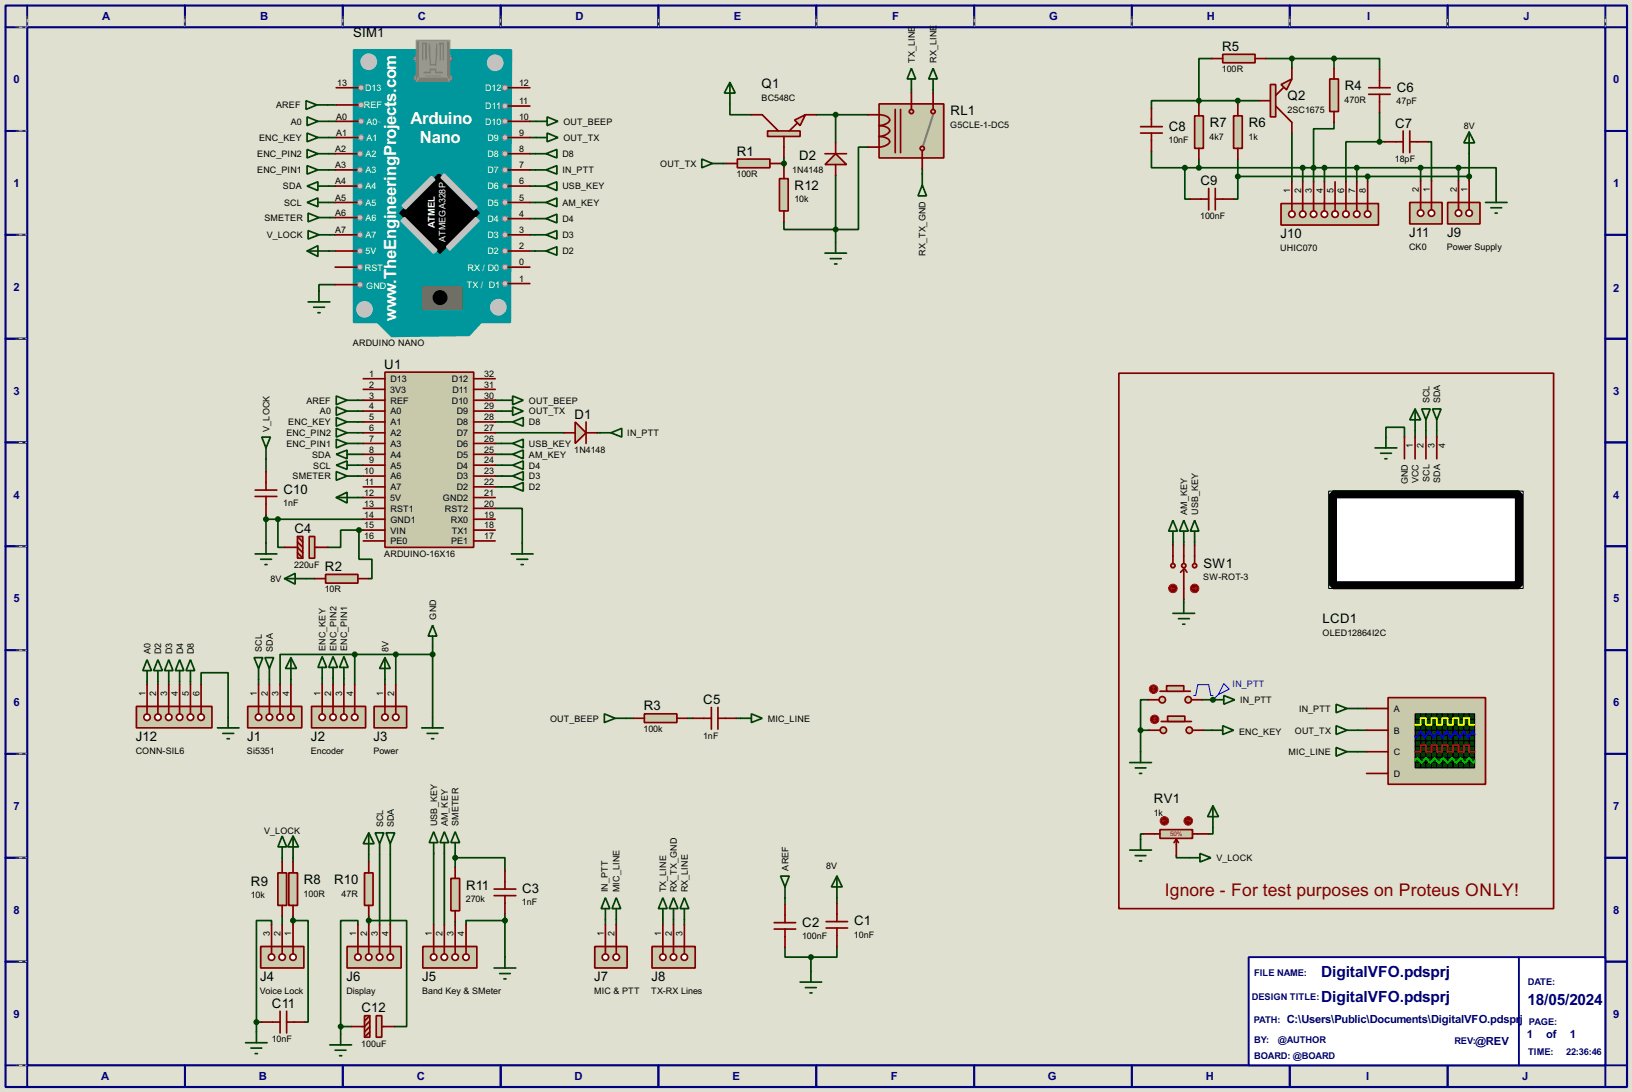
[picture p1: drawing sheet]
<svg xmlns="http://www.w3.org/2000/svg" width="383mm" height="256mm" viewBox="0 0 383 256" stroke-linecap="round" stroke-linejoin="round" font-family="sans-serif">
<defs><g id="words">
<text font-size="4.6" fill="#800000" x="273.7" y="210.4">Ignore - For test purposes on Proteus ONLY!</text>
<g font-size="4.4" fill="#fff">
<text x="96.5" y="29.1">Arduino</text>
<text x="98.7" y="33.7">Nano</text>
<text x="93.1" y="66.6" transform="rotate(-90 93.1 66.6)">.TheEngineeringProjects.com</text>
<text x="93.1" y="75.5" transform="rotate(-90 93.1 75.5)">w</text>
</g>
<g font-size="4.1" fill="#000080">
<text x="310.5" y="229.5">DigitalVFO.pdsprj</text>
<text x="310.5" y="235.4">DigitalVFO.pdsprj</text>
<text x="359" y="236.1">18/05/2024</text>
</g>
<g font-size="3.5">
<text x="83" y="8.8">SIM1</text>
<text x="287.2" y="12">R5</text>
<text x="179" y="20.8">Q1</text>
<text x="302.6" y="23.6">Q2</text>
<text x="316" y="21.2">R4</text>
<text x="328.2" y="21.5">C6</text>
<text x="223.3" y="27.1">RL1</text>
<text x="284.3" y="29.9">R7</text>
<text x="293.4" y="29.9">R6</text>
<text x="327.8" y="30">C7</text>
<text x="274.6" y="30.7">C8</text>
<text x="173.1" y="36.6">R1</text>
<text x="187.8" y="37.5">D2</text>
<text x="186.7" y="44.7">R12</text>
<text x="282.1" y="43.4">C9</text>
<text x="300.9" y="56">J10</text>
<text x="331.1" y="55.7">J11</text>
<text x="340" y="55.7">J9</text>
<text x="90.3" y="86.6">U1</text>
<text x="135" y="98.3">D1</text>
<text x="66.6" y="116">C10</text>
<text x="69.2" y="125.2">C4</text>
<text x="76.4" y="134.1">R2</text>
<text x="282.8" y="133.3">SW1</text>
<text x="310.8" y="146.4">LCD1</text>
<text x="151.3" y="166.9">R3</text>
<text x="165.3" y="165.4">C5</text>
<text x="31.9" y="174.1">J12</text>
<text x="58.1" y="174.1">J1</text>
<text x="73.1" y="174.1">J2</text>
<text x="87.8" y="174.1">J3</text>
<text x="271.2" y="188.7">RV1</text>
<text x="59" y="208.2">R9</text>
<text x="71.4" y="207.7">R8</text>
<text x="78.5" y="207.7">R10</text>
<text x="109.5" y="209">R11</text>
<text x="122.7" y="209.8">C3</text>
<text x="188.5" y="217.6">C2</text>
<text x="200.7" y="217.4">C1</text>
<text x="61.1" y="230.5">J4</text>
<text x="81.4" y="230.5">J6</text>
<text x="99.2" y="230.5">J5</text>
<text x="139.6" y="230.5">J7</text>
<text x="153.1" y="230.5">J8</text>
<text x="63.9" y="236.7">C11</text>
<text x="85" y="237.8">C12</text>
</g>
<g font-size="3" fill="#000080">
<text x="24" y="4.6">A</text>
<text x="61.1" y="4.6">B</text>
<text x="98.2" y="4.6">C</text>
<text x="135.2" y="4.6">D</text>
<text x="172.4" y="4.6">E</text>
<text x="209.6" y="4.6">F</text>
<text x="246.5" y="4.6">G</text>
<text x="283.6" y="4.6">H</text>
<text x="321.2" y="4.6">I</text>
<text x="358" y="4.6">J</text>
<text x="3.2" y="19.5">0</text>
<text x="379.1" y="19.5">0</text>
<text x="3.2" y="44">1</text>
<text x="379.1" y="44">1</text>
<text x="3.2" y="68.4">2</text>
<text x="379.1" y="68.6">2</text>
<text x="3.2" y="92.7">3</text>
<text x="379.1" y="92.7">3</text>
<text x="3.2" y="117.1">4</text>
<text x="379.1" y="117.1">4</text>
<text x="3.2" y="141.5">5</text>
<text x="379.1" y="141.5">5</text>
<text x="3.2" y="165.9">6</text>
<text x="379.1" y="165.9">6</text>
<text x="3.2" y="190.3">7</text>
<text x="379.1" y="190.3">7</text>
<text x="3.2" y="214.7">8</text>
<text x="379.1" y="214.7">8</text>
<text x="3.2" y="239.1">9</text>
<text x="379.1" y="239.1">9</text>
<text x="302.3" y="240.4">C:\Users\Public\Documents\DigitalVFO.pdspr</text>
<text x="346.7" y="245.5">@REV</text>
<text x="357.2" y="240.4">j</text>
<text x="358.8" y="243.9">1</text>
<text x="363.3" y="243.9">of</text>
<text x="368.9" y="243.9">1</text>
<text x="23.8" y="253.8">A</text>
<text x="60.8" y="253.8">B</text>
<text x="97.9" y="253.8">C</text>
<text x="135" y="253.8">D</text>
<text x="172.1" y="253.8">E</text>
<text x="209.3" y="253.8">F</text>
<text x="246.2" y="253.8">G</text>
<text x="283.3" y="253.8">H</text>
<text x="321" y="253.8">I</text>
<text x="357.7" y="253.8">J</text>
</g>
<text font-size="2.5" fill="#fff" x="102.2" y="53.5" transform="rotate(-90 102.2 53.5)">ATMEL</text>
<g font-size="2.5" fill="#000080">
<text x="294.7" y="229.3">FILE NAME:</text>
<text x="359" y="231.3">DATE:</text>
<text x="294.1" y="234.9">DESIGN TITLE:</text>
<text x="294.6" y="240.2">PATH:</text>
<text x="294.7" y="245">BY:</text>
<text x="300.3" y="245">@AUTHOR</text>
<text x="341.7" y="245.3">REV:</text>
<text x="359.2" y="240.7">PAGE:</text>
<text x="294.7" y="248.7">BOARD: @BOARD</text>
<text x="359" y="247.8">TIME:</text>
<text x="368" y="247.8">22:36:46</text>
</g>
<g font-size="2.4">
<text x="215" y="14.7" transform="rotate(-90 215 14.7)">TX_LINE</text>
<text x="220.1" y="14.7" transform="rotate(-90 220.1 14.7)">RX_LINE</text>
<text x="287.1" y="16.9">100R</text>
<text x="79.3" y="20.2">13</text>
<text x="122" y="20.2">12</text>
<text x="178.9" y="23.6">BC548C</text>
<text x="64.9" y="25.4">AREF</text>
<text x="68.3" y="29.3">A0</text>
<text x="79" y="28.1">A0</text>
<text x="122" y="28.1">10</text>
<text x="122" y="24.5">11</text>
<text x="132.4" y="29.3">OUT_BEEP</text>
<text x="223.3" y="30">G5CLE-1-DC5</text>
<text x="302.5" y="26.5">2SC1675</text>
<text x="316" y="24.2">470R</text>
<text x="328.2" y="24.4">47pF</text>
<text x="60.9" y="33.1">ENC_KEY</text>
<text x="78.7" y="35.7">A2</text>
<text x="79" y="31.9">A1</text>
<text x="122" y="35.7">8</text>
<text x="122" y="31.9">9</text>
<text x="132.4" y="33.1">OUT_TX</text>
<text x="274.6" y="33.6">10nF</text>
<text x="284.2" y="32.8">4k7</text>
<text x="293.4" y="32.8">1k</text>
<text x="344" y="30.3">8V</text>
<text x="60.4" y="40.7">ENC_PIN1</text>
<text x="60.4" y="36.9">ENC_PIN2</text>
<text x="78.7" y="39.5">A3</text>
<text x="122" y="39.5">7</text>
<text x="132.1" y="40.7">IN_PTT</text>
<text x="132.1" y="36.9">D8</text>
<text x="155.1" y="39.2">OUT_TX</text>
<text x="173.1" y="41.6">100R</text>
<text x="186.2" y="40.7">1N4148</text>
<text x="327.8" y="38.1">18pF</text>
<text x="66.5" y="44.5">SDA</text>
<text x="78.7" y="47.2">A5</text>
<text x="78.7" y="43.3">A4</text>
<text x="122" y="47.2">5</text>
<text x="122" y="43.3">6</text>
<text x="132.1" y="44.5">USB_KEY</text>
<text x="186.7" y="47.6">10k</text>
<text x="303.2" y="45.2" transform="rotate(-90 303.2 45.2)">1</text>
<text x="305.7" y="45.3" transform="rotate(-90 305.7 45.3)">2</text>
<text x="308.3" y="45.3" transform="rotate(-90 308.3 45.3)">3</text>
<text x="310.8" y="45.2" transform="rotate(-90 310.8 45.2)">4</text>
<text x="313.3" y="45.2" transform="rotate(-90 313.3 45.2)">5</text>
<text x="315.9" y="45.2" transform="rotate(-90 315.9 45.2)">6</text>
<text x="318.4" y="45.3" transform="rotate(-90 318.4 45.3)">7</text>
<text x="321" y="45.2" transform="rotate(-90 321 45.2)">8</text>
<text x="333.4" y="45" transform="rotate(-90 333.4 45)">2</text>
<text x="336" y="45" transform="rotate(-90 336 45)">1</text>
<text x="342.3" y="45" transform="rotate(-90 342.3 45)">2</text>
<text x="344.8" y="45" transform="rotate(-90 344.8 45)">1</text>
<text x="62.1" y="51.9">SMETER</text>
<text x="66.7" y="48.3">SCL</text>
<text x="78.7" y="50.7">A6</text>
<text x="122" y="50.9">4</text>
<text x="132.1" y="48.3">AM_KEY</text>
<text x="132.1" y="52.2">D4</text>
<text x="282" y="51.5">100nF</text>
<text x="62.7" y="56">V_LOCK</text>
<text x="78.7" y="54.7">A7</text>
<text x="122" y="58.6">2</text>
<text x="122" y="54.7">3</text>
<text x="132.1" y="56">D3</text>
<text x="132.1" y="59.8">D2</text>
<text x="300.8" y="58.9">UHIC070</text>
<text x="331.1" y="58.6">CK0</text>
<text x="340" y="58.6">Power Supply</text>
<text x="122" y="62.4">0</text>
<text x="217.5" y="60" transform="rotate(-90 217.5 60)">RX_TX_GND</text>
<text x="122" y="66.2">1</text>
<text x="82.9" y="81.3">ARDUINO NANO</text>
<text x="86.8" y="88.5">1</text>
<text x="91.7" y="89.8">D13</text>
<text x="106.2" y="89.8">D12</text>
<text x="113.8" y="88.5">32</text>
<text x="72" y="94.8">AREF</text>
<text x="86.8" y="91.1">2</text>
<text x="86.8" y="93.6">3</text>
<text x="91.7" y="92.3">3V3</text>
<text x="91.7" y="94.8">REF</text>
<text x="106.2" y="94.8">D10</text>
<text x="106.3" y="92.3">D11</text>
<text x="113.8" y="91.1">31</text>
<text x="113.8" y="93.6">30</text>
<text x="124.3" y="94.8">OUT_BEEP</text>
<text x="335.9" y="94.7" transform="rotate(-90 335.9 94.7)">SCL</text>
<text x="338.4" y="94.7" transform="rotate(-90 338.4 94.7)">SDA</text>
<text x="63.3" y="101.4" transform="rotate(-90 63.3 101.4)">V_LOCK</text>
<text x="67.7" y="99.9">ENC_KEY</text>
<text x="75.2" y="97.4">A0</text>
<text x="86.8" y="96.2">4</text>
<text x="86.8" y="98.7">5</text>
<text x="86.8" y="101.2">6</text>
<text x="91.7" y="97.4">A0</text>
<text x="91.7" y="99.9">A1</text>
<text x="107.3" y="97.4">D9</text>
<text x="107.3" y="99.9">D8</text>
<text x="113.8" y="96.2">29</text>
<text x="113.8" y="98.7">28</text>
<text x="113.8" y="101.2">27</text>
<text x="124.3" y="97.4">OUT_TX</text>
<text x="124.3" y="99.9">D8</text>
<text x="67.3" y="105">ENC_PIN1</text>
<text x="67.3" y="102.5">ENC_PIN2</text>
<text x="73.3" y="107.5">SDA</text>
<text x="86.8" y="103.8">7</text>
<text x="86.8" y="106.3">8</text>
<text x="91.7" y="102.5">A2</text>
<text x="91.7" y="105">A3</text>
<text x="91.7" y="107.5">A4</text>
<text x="107.3" y="102.5">D7</text>
<text x="107.3" y="105">D6</text>
<text x="107.3" y="107.5">D5</text>
<text x="113.8" y="103.8">26</text>
<text x="113.8" y="106.3">25</text>
<text x="124.3" y="107.5">AM_KEY</text>
<text x="124.3" y="105">USB_KEY</text>
<text x="135" y="106.4">1N4148</text>
<text x="147.4" y="102.5">IN_PTT</text>
<text x="332" y="105.2" transform="rotate(-90 332 105.2)">1</text>
<text x="334.5" y="105.2" transform="rotate(-90 334.5 105.2)">2</text>
<text x="337.1" y="105.2" transform="rotate(-90 337.1 105.2)">3</text>
<text x="339.6" y="105.2" transform="rotate(-90 339.6 105.2)">4</text>
<text x="68.7" y="112.6">SMETER</text>
<text x="73.6" y="110.1">SCL</text>
<text x="85.6" y="111.4">10</text>
<text x="85.8" y="114">11</text>
<text x="86.8" y="108.9">9</text>
<text x="91.7" y="110.1">A5</text>
<text x="91.7" y="112.6">A6</text>
<text x="107.3" y="110.1">D4</text>
<text x="107.3" y="112.6">D3</text>
<text x="113.8" y="108.9">24</text>
<text x="113.8" y="111.4">23</text>
<text x="113.8" y="114">22</text>
<text x="124.3" y="110.1">D4</text>
<text x="124.3" y="112.6">D3</text>
<text x="330.8" y="113.8" transform="rotate(-90 330.8 113.8)">GND</text>
<text x="333.3" y="113.5" transform="rotate(-90 333.3 113.5)">VCC</text>
<text x="335.9" y="113.2" transform="rotate(-90 335.9 113.2)">SCL</text>
<text x="338.4" y="113.4" transform="rotate(-90 338.4 113.4)">SDA</text>
<text x="66.6" y="118.9">1nF</text>
<text x="85.6" y="116.5">12</text>
<text x="85.6" y="119">13</text>
<text x="91.7" y="117.7">5V</text>
<text x="91.7" y="115.2">A7</text>
<text x="104.1" y="117.7">GND2</text>
<text x="107.3" y="115.2">D2</text>
<text x="113.8" y="116.5">21</text>
<text x="113.8" y="119">20</text>
<text x="124.3" y="115.2">D2</text>
<text x="85.6" y="121.6">14</text>
<text x="85.6" y="124.1">15</text>
<text x="91.7" y="120.2">RST1</text>
<text x="91.7" y="122.8">GND1</text>
<text x="91.7" y="125.3">VIN</text>
<text x="104.5" y="120.2">RST2</text>
<text x="105.9" y="122.8">RX0</text>
<text x="106.1" y="125.3">TX1</text>
<text x="113.8" y="121.6">19</text>
<text x="113.8" y="124.1">18</text>
<text x="279" y="120.9" transform="rotate(-90 279 120.9)">AM_KEY</text>
<text x="281.5" y="120.9" transform="rotate(-90 281.5 120.9)">USB_KEY</text>
<text x="85.6" y="126.7">16</text>
<text x="90.3" y="130.8">ARDUINO-16X16</text>
<text x="91.7" y="127.9">PE0</text>
<text x="106" y="127.9">PE1</text>
<text x="113.8" y="126.7">17</text>
<text x="63.6" y="136.7">8V</text>
<text x="69.2" y="133.3">220uF</text>
<text x="282.7" y="136.2">SW-ROT-3</text>
<text x="76.3" y="139.2">10R</text>
<text x="102.5" y="145.5" transform="rotate(-90 102.5 145.5)">GND</text>
<text x="310.7" y="149.3">OLED12864I2C</text>
<text x="35.4" y="153.7" transform="rotate(-90 35.4 153.7)">A0</text>
<text x="37.9" y="153.7" transform="rotate(-90 37.9 153.7)">D2</text>
<text x="40.4" y="153.7" transform="rotate(-90 40.4 153.7)">D3</text>
<text x="43" y="153.7" transform="rotate(-90 43 153.7)">D4</text>
<text x="45.5" y="153.7" transform="rotate(-90 45.5 153.7)">D8</text>
<text x="61.6" y="153.2" transform="rotate(-90 61.6 153.2)">SCL</text>
<text x="64.1" y="153.2" transform="rotate(-90 64.1 153.2)">SDA</text>
<text x="76.5" y="152.9" transform="rotate(-90 76.5 152.9)">ENC_KEY</text>
<text x="79.1" y="152.9" transform="rotate(-90 79.1 152.9)">ENC_PIN2</text>
<text x="81.6" y="152.9" transform="rotate(-90 81.6 152.9)">ENC_PIN1</text>
<text x="91.3" y="153.2" transform="rotate(-90 91.3 153.2)">8V</text>
<text x="34.2" y="163.3" transform="rotate(-90 34.2 163.3)">1</text>
<text x="36.7" y="163.4" transform="rotate(-90 36.7 163.4)">2</text>
<text x="39.3" y="163.4" transform="rotate(-90 39.3 163.4)">3</text>
<text x="41.8" y="163.4" transform="rotate(-90 41.8 163.4)">4</text>
<text x="44.4" y="163.3" transform="rotate(-90 44.4 163.3)">5</text>
<text x="46.9" y="163.3" transform="rotate(-90 46.9 163.3)">6</text>
<text x="60.4" y="163.4" transform="rotate(-90 60.4 163.4)">1</text>
<text x="62.9" y="163.4" transform="rotate(-90 62.9 163.4)">2</text>
<text x="65.4" y="163.4" transform="rotate(-90 65.4 163.4)">3</text>
<text x="68" y="163.3" transform="rotate(-90 68 163.3)">4</text>
<text x="75.3" y="163.4" transform="rotate(-90 75.3 163.4)">1</text>
<text x="77.9" y="163.3" transform="rotate(-90 77.9 163.3)">2</text>
<text x="80.4" y="163.3" transform="rotate(-90 80.4 163.3)">3</text>
<text x="83" y="163.4" transform="rotate(-90 83 163.4)">4</text>
<text x="90.1" y="163.4" transform="rotate(-90 90.1 163.4)">1</text>
<text x="92.6" y="163.4" transform="rotate(-90 92.6 163.4)">2</text>
<text x="291.4" y="165.2">IN_PTT</text>
<text x="305.2" y="167.2">IN_PTT</text>
<text x="327.5" y="167.2">A</text>
<text x="129.2" y="169.5">OUT_BEEP</text>
<text x="151.2" y="171.9">100k</text>
<text x="165.2" y="173.5">1nF</text>
<text x="180.4" y="169.5">MIC_LINE</text>
<text x="291.1" y="172.6">ENC_KEY</text>
<text x="304.2" y="172.3">OUT_TX</text>
<text x="327.5" y="172.3">B</text>
<text x="31.9" y="177">CONN-SIL6</text>
<text x="58" y="177">Si5351</text>
<text x="73" y="177">Encoder</text>
<text x="87.7" y="177">Power</text>
<text x="302.7" y="177.4">MIC_LINE</text>
<text x="327.5" y="177.4">C</text>
<text x="327.5" y="182.5">D</text>
<text x="271.1" y="191.6">1k</text>
<text x="62.1" y="195.9">V_LOCK</text>
<text x="90" y="194.3" transform="rotate(-90 90 194.3)">SCL</text>
<text x="92.5" y="194.3" transform="rotate(-90 92.5 194.3)">SDA</text>
<text x="102.7" y="194.1" transform="rotate(-90 102.7 194.1)">USB_KEY</text>
<text x="105.2" y="194.1" transform="rotate(-90 105.2 194.1)">AM_KEY</text>
<text x="107.8" y="194.1" transform="rotate(-90 107.8 194.1)">SMETER</text>
<text x="285.8" y="202.3">V_LOCK</text>
<text x="142.8" y="209.6" transform="rotate(-90 142.8 209.6)">IN_PTT</text>
<text x="145.6" y="209.6" transform="rotate(-90 145.6 209.6)">MIC_LINE</text>
<text x="156.6" y="209.6" transform="rotate(-90 156.6 209.6)">TX_LINE</text>
<text x="159.1" y="209.6" transform="rotate(-90 159.1 209.6)">RX_TX_GND</text>
<text x="161.6" y="209.6" transform="rotate(-90 161.6 209.6)">RX_LINE</text>
<text x="185.2" y="204.5" transform="rotate(-90 185.2 204.5)">AREF</text>
<text x="194.1" y="204.1">8V</text>
<text x="58.9" y="210.9">10k</text>
<text x="71.4" y="210.6">100R</text>
<text x="80.3" y="210.6">47R</text>
<text x="109.5" y="211.9">270k</text>
<text x="122.7" y="212.7">1nF</text>
<text x="63.4" y="219.8" transform="rotate(-90 63.4 219.8)">3</text>
<text x="65.9" y="219.8" transform="rotate(-90 65.9 219.8)">2</text>
<text x="68.4" y="219.8" transform="rotate(-90 68.4 219.8)">1</text>
<text x="83.7" y="219.8" transform="rotate(-90 83.7 219.8)">1</text>
<text x="86.3" y="219.8" transform="rotate(-90 86.3 219.8)">2</text>
<text x="88.8" y="219.8" transform="rotate(-90 88.8 219.8)">3</text>
<text x="91.3" y="219.8" transform="rotate(-90 91.3 219.8)">4</text>
<text x="101.5" y="219.8" transform="rotate(-90 101.5 219.8)">1</text>
<text x="104" y="219.8" transform="rotate(-90 104 219.8)">2</text>
<text x="106.5" y="219.8" transform="rotate(-90 106.5 219.8)">3</text>
<text x="109.1" y="219.8" transform="rotate(-90 109.1 219.8)">4</text>
<text x="141.8" y="219.8" transform="rotate(-90 141.8 219.8)">1</text>
<text x="144.4" y="219.8" transform="rotate(-90 144.4 219.8)">2</text>
<text x="155.3" y="219.8" transform="rotate(-90 155.3 219.8)">1</text>
<text x="157.9" y="219.8" transform="rotate(-90 157.9 219.8)">2</text>
<text x="160.4" y="219.8" transform="rotate(-90 160.4 219.8)">3</text>
<text x="188.5" y="220.5">100nF</text>
<text x="200.7" y="220.3">10nF</text>
<text x="61.1" y="233.4">Voice Lock</text>
<text x="81.4" y="233.4">Display</text>
<text x="99.2" y="233.4">Band Key &amp; SMeter</text>
<text x="139.6" y="233.4">MIC &amp; PTT</text>
<text x="153" y="233.4">TX-RX Lines</text>
<text x="63.9" y="244.8">10nF</text>
<text x="84.9" y="245.8">100uF</text>
</g>
<g font-size="2.4" fill="#fff">
<text x="85.8" y="21.4">D13</text>
<text x="114" y="21.4">D12</text>
<text x="85.5" y="25.4">REF</text>
<text x="86.1" y="29.3">A0</text>
<text x="114" y="29.3">D10</text>
<text x="114" y="25.7">D11</text>
<text x="86.1" y="33.1">A1</text>
<text x="114.5" y="33.1">D9</text>
<text x="85.9" y="40.7">A3</text>
<text x="85.9" y="36.9">A2</text>
<text x="114.5" y="36.9">D8</text>
<text x="114.5" y="40.7">D7</text>
<text x="85.9" y="44.5">A4</text>
<text x="114.5" y="44.5">D6</text>
<text x="85.9" y="51.9">A6</text>
<text x="85.9" y="48.3">A5</text>
<text x="114.5" y="48.3">D5</text>
<text x="114.5" y="52.2">D4</text>
<text x="85.9" y="59.8">5V</text>
<text x="85.9" y="56">A7</text>
<text x="104.7" y="56.8" transform="rotate(-90 104.7 56.8)">ATMEGA328P</text>
<text x="114.5" y="56">D3</text>
<text x="114.5" y="59.8">D2</text>
<text x="85.7" y="63.5">RST</text>
<text x="109.9" y="63.5">RX / D0</text>
<text x="86" y="67.9">GND</text>
<text x="109.7" y="67.7">TX / D1</text>
</g>
<text font-size="2.4" fill="#0000c0" x="289.6" y="161.4">IN_PTT</text>
<text font-size="1.7" fill="#c00000" x="275" y="196.5">50%</text>
</g></defs>
<path d="M0 0h383.5v256.5h-383.5z" fill="#e0e0d0"/>
<path d="M1.3 1.3h381v254h-381zM6.4 6.4h370.8v243.8h-370.8z" fill="none" stroke="#000080" stroke-width=".5"/>
<g fill="none" stroke="#000080" stroke-width=".45">
<path d="M6.4 1.3v5.1h-5.1M43.5 1.3v5.1M80.6 1.3v5.1M117.7 1.3v5.1M154.7 1.3v5.1M191.8 1.3v5.1M228.9 1.3v5.1M266 1.3v5.1M303.1 1.3v5.1M340.2 1.3v5.1M377.2 1.3v5.1h5.1M1.3 30.8h5.1"/>
<path d="M377.2 30.8h5.1M1.3 55.2h5.1M377.2 55.2h5.1M1.3 79.6h5.1M377.2 79.6h5.1M1.3 103.9h5.1M377.2 103.9h5.1M1.3 128.3h5.1M377.2 128.3h5.1M1.3 152.7h5.1M377.2 152.7h5.1M1.3 177.1h5.1"/>
<path d="M377.2 177.1h5.1M1.3 201.5h5.1M377.2 201.5h5.1M1.3 225.9h5.1M377.2 225.9h5.1M1.3 250.2h5.1v5.1M43.5 250.2v5.1M80.6 250.2v5.1M117.7 250.2v5.1M154.7 250.2v5.1M191.8 250.2v5.1M228.9 250.2v5.1"/>
<path d="M266 250.2v5.1M303.1 250.2v5.1M340.2 250.2v5.1M382.3 250.2h-5.1v5.1"/>
</g>
<g fill="none" stroke="#e0e0d0" stroke-width=".23">
<path d="M3.9 6.4h2.3M6.4 3.9v2.3M43.5 3.9v2.3M80.6 3.9v2.3M117.7 3.9v2.3M154.7 3.9v2.3M191.8 3.9v2.3M228.9 3.9v2.3M266 3.9v2.3M303.1 3.9v2.3M340.2 3.9v2.3M377.2 3.9v2.3"/>
<path d="M3.9 30.8h2.3M3.9 55.2h2.3M3.9 79.6h2.3M3.9 103.9h2.3M3.9 128.3h2.3M3.9 152.7h2.3M3.9 177.1h2.3M3.9 201.5h2.3M3.9 225.9h2.3M3.9 250.2h2.3"/>
</g>
<g fill="none" stroke="#000" stroke-width=".23" stroke-dasharray=".5 1">
<path d="M3.9 6.4h2.3M6.4 3.9v2.3M43.5 3.9v2.3M80.6 3.9v2.3M117.7 3.9v2.3M154.7 3.9v2.3M191.8 3.9v2.3M228.9 3.9v2.3M266 3.9v2.3M303.1 3.9v2.3M340.2 3.9v2.3M377.2 3.9v2.3"/>
<path d="M3.9 30.8h2.3M3.9 55.2h2.3M3.9 79.6h2.3M3.9 103.9h2.3M3.9 128.3h2.3M3.9 152.7h2.3M3.9 177.1h2.3M3.9 201.5h2.3M3.9 225.9h2.3M3.9 250.2h2.3"/>
</g>
<path d="M293.4 224.8h83.8v25.4h-83.8z" fill="#fff" stroke="#000080" stroke-width=".45"/>
<path d="M356.9 224.8v25.4" fill="none" stroke="#000080" stroke-width=".45"/>
<g fill="none" stroke="#004000" stroke-width=".4">
<path d="M284.8 13.8h-3.1v9.9M297.5 13.8h16M303.6 13.8v2.3M313.5 13.8h10.7v2.5M313.5 13.8v2.3M170 38.4h.7M171.5 24.4v2.6h5.1M183.4 38.4h.8M184.2 37.1v2.3M191.8 27h12.2M196.4 27v6.6M204 34.6h-2.3v19.3h-17.5v-1.8"/>
<path d="M214.2 21.1v.8M216.7 39.7v1.2M219.3 21.1v.8M270.6 35.6v3.8h7.8M278.4 39.4v7.4h1.3M278.4 39.4h64.3M281.7 23.7h-11.1v1.8M281.7 23.7v1M281.7 37.4v2M281.7 23.7h14.3M290.9 23.7v1M290.9 37.4v4.1"/>
<path d="M303.6 31.3v11.4M306.1 39.4v3.3M311.2 39.4v3.3M313.5 28.8v1.5h-4.8v12.4M318.8 39.4v3.3M324.2 33.3h-7.9v9.4M324.2 26.5v6.8M324.2 33.3h1.2M333.8 39.4v3.1M335.6 33.3h.8v9.2M342.7 39.4h8.9v5.6M342.7 39.4v3.1"/>
<path d="M345.2 36.1v6.4M196.4 41.2v15.8M290.9 41.5v5.3h-1M290.9 41.5h54.3M321.4 41.5v1.2M62.5 107.8v3M140.3 101.7h.7M62.5 121v6.6M71.9 135.9h2.1M275.6 127.3v.8M278.2 127.3v.8M280.7 127.3v.8"/>
<path d="M60.8 159.6v1.2M63.3 159.6v1.2M68.4 159.6v1.2M75.7 159.3v1.5M78.3 159.3v1.5M80.8 159.3v1.5M83.4 153.7h-17.6v7.1M83.4 153.7h18.3M83.4 153.7v7.1M90.5 159.6v1.2M93 153.7v7.1M101.7 151.9v16.6"/>
<path d="M278.2 140.8v.7M147.1 168.7h1.8M161.6 168.7h1.3M173 168.7h1M282.8 171.5h2M319.1 166.4h2M319.1 176.6h2M319.1 171.5h2M268.8 195.9h-.8v1.3M285 194.4v1.5h-1M63.8 217.2v-1h-3.5v23.9M66.3 201.5v1"/>
<path d="M66.3 215.2v2M68.9 216.2h3.5v23.9h-.7M68.9 201.5v1M68.9 215.2v2M84.1 217.2v-1h-4v24.9M86.7 216.2h8.9v24.9h-2.8M86.7 200.7v1.8M86.7 215.2v2M89.2 200.7v16.5M91.7 200.7v16.5M101.9 200.5v16.7M104.4 200.5v16.7"/>
<path d="M107 201.5h11.7v3M107 200.5v3.3M107 216.5v.7M142.3 216v1.2M144.8 216v1.2M155.8 216v1.2M158.3 216v1.2M160.8 216v1.2M184.5 210.9v1.5M196.7 210.9v1.2M276.4 201v.5h3.1M184.5 222.6v2.2h6.1"/>
<path d="M190.6 224.8v3.3M196.7 222.3v2.5h-6.1M60.3 240.1h1.2M60.3 240.1v2.3M80.1 241.1v1.8M80.1 241.1h2.5"/>
</g>
<circle cx="285" cy="164.4" r=".2" fill="#004000"/>
<path d="M282.5 164.4h2.5" fill="none" stroke="#004000" stroke-width=".4"/>
<circle cx="285" cy="164.4" r=".2" fill="#004000"/>
<g fill="none" stroke="#004000" stroke-width=".4">
<path d="M77 24.7h2M77.3 39.9h1.5M77.3 36.1h1.5M77.3 32.3h1.7M77.3 28.5h1.7M124.5 39.9h3.8M124.5 36.1h1.3M124.5 32.3h4.1M124.5 28.5h4.1M128.3 39.9l2.6-1v2zM128.6 31.3l2.5 1-2.5 1zM128.6 27.5l2.5 1-2.5 1z"/>
<path d="M77.3 59h1.5M77.3 47.6h1.5M77.3 43.7h1.5M77.5 55.2h1.3M77.5 51.1h1.3M124.5 59h1.3M124.5 55.2h1.3M124.5 51.4h1.3M124.5 47.6h1.3M124.5 43.7h1.3M78.8 66.9h-3.8v1.5M84.1 94h1.3"/>
<path d="M84.1 96.6h1.3M84.1 99.1h1.3M116.4 94h1.5M116.4 96.6h1.5M116.4 99.1h1.5M84.1 101.7h1.3M84.1 104.2h1.3M84.1 106.7h1.3M84.1 109.3h1.3M84.1 111.8h1.3M84.1 116.9h1.3M116.4 119.4h6.3v8.2"/>
<path d="M116.4 101.7h16.2M116.4 104.2h1.5M116.4 106.7h1.5M116.4 109.3h1.5M116.4 111.8h1.5M116.4 114.4h1.5M325.7 102.7v-2.3h4.3v2.3M332.5 101.1v1.6M335.1 101.1v1.6M337.6 101.1v1.6M62.5 122h22.9M65.3 122v6.6h1.6"/>
<path d="M84.4 124.5h-4.3v4.1h-3.1M84.4 124.5v6.9h3v4.5h-.7M84.4 124.5h1M34.6 160.1v.7M37.1 160.1v.7M39.7 160.1v.7M42.2 160.1v.7M44.8 160.1v.7M47.3 160.8v-2.8h6.3v10.5M268 171.5v5.1M268 171.5h2.1M269.8 164.4h-1.8v7.1"/>
<path d="M118.7 216.2h-9.2v1M118.7 214.7v10.1M196.7 205.8l1.2 2.5h-2.5zM196.7 205.8v5.1M188 230.7h5.1M189.3 232h2.5M190.3 233.2h.5M190.6 228.1v2.6"/>
</g>
<path d="M194.1 218h5.1M194.1 216.5h5.1M196.7 212.1v4.4M196.7 218v4.3" fill="none" stroke="#800000" stroke-width=".4"/>
<path d="M58.2 165.9h12.7v5.1h-12.7z" fill="#c8c8aa" stroke="#800000" stroke-width=".4"/>
<path d="M60.8 165.9v1.8" fill="none" stroke="#800000" stroke-width=".4"/>
<circle cx="60.7" cy="168.5" r=".75" fill="#feffff" stroke="#800000" stroke-width=".4"/>
<path d="M63.3 165.9v1.8" fill="none" stroke="#800000" stroke-width=".4"/>
<circle cx="63.3" cy="168.5" r=".75" fill="#feffff" stroke="#800000" stroke-width=".4"/>
<path d="M65.8 165.9v1.8" fill="none" stroke="#800000" stroke-width=".4"/>
<circle cx="65.8" cy="168.5" r=".75" fill="#feffff" stroke="#800000" stroke-width=".4"/>
<path d="M68.4 165.9v1.8" fill="none" stroke="#800000" stroke-width=".4"/>
<circle cx="68.3" cy="168.5" r=".75" fill="#feffff" stroke="#800000" stroke-width=".4"/>
<path d="M60.8 160.8v5.1M63.3 160.8v5.1M65.8 160.8v5.1M68.4 160.8v5.1" fill="none" stroke="#800000" stroke-width=".4"/>
<g fill="none" stroke="#004000" stroke-width=".4">
<path d="M72.2 38.9l2.5 1-2.5 1zM72.2 35.1l2.5 1-2.5 1zM74.7 39.9h2.6M74.7 36.1h2.6M72.2 43.7l2.5-1v2.1zM72.2 47.6l2.5-1.1v2.1zM74.7 43.7h2.6M74.7 47.6h2.6M125.8 43.7h2.5M125.8 47.6h2.5M128.3 47.6l2.6-1.1v2.1zM128.3 43.7l2.6-1v2.1z"/>
<path d="M59.7 154.5h2.1l-1 2.5zM60.8 157v2.6M62.3 154.5h2l-1 2.5zM63.3 157v2.6M68.4 154.5l1.3 2.5h-2.6zM68.4 154.5v5.1"/>
</g>
<path d="M73.2 165.9h12.7v5.1h-12.7z" fill="#c8c8aa" stroke="#800000" stroke-width=".4"/>
<path d="M75.7 165.9v1.8" fill="none" stroke="#800000" stroke-width=".4"/>
<circle cx="75.7" cy="168.5" r=".75" fill="#feffff" stroke="#800000" stroke-width=".4"/>
<path d="M78.3 165.9v1.8" fill="none" stroke="#800000" stroke-width=".4"/>
<circle cx="78.2" cy="168.5" r=".75" fill="#feffff" stroke="#800000" stroke-width=".4"/>
<path d="M80.8 165.9v1.8" fill="none" stroke="#800000" stroke-width=".4"/>
<circle cx="80.8" cy="168.5" r=".75" fill="#feffff" stroke="#800000" stroke-width=".4"/>
<path d="M83.4 165.9v1.8" fill="none" stroke="#800000" stroke-width=".4"/>
<circle cx="83.3" cy="168.5" r=".75" fill="#feffff" stroke="#800000" stroke-width=".4"/>
<path d="M75.7 160.8v5.1M78.3 160.8v5.1M80.8 160.8v5.1M83.4 160.8v5.1" fill="none" stroke="#800000" stroke-width=".4"/>
<path d="M75.7 154.2l1.1 2.6h-2.1zM75.7 156.8v2.5M78.3 154.2l1 2.6h-2zM78.3 156.8v2.5M80.8 154.2l1 2.6h-2zM80.8 156.8v2.5M86.7 195.6l1.2 2.6h-2.5zM86.7 195.6v5.1M88.2 195.6h2l-1 2.6zM89.2 198.2v2.5M90.7 195.6h2.1l-1.1 2.6zM91.7 198.2v2.5" fill="none" stroke="#004000" stroke-width=".4"/>
<path d="M87.9 165.9h7.7v5.1h-7.7z" fill="#c8c8aa" stroke="#800000" stroke-width=".4"/>
<path d="M90.5 165.9v1.8" fill="none" stroke="#800000" stroke-width=".4"/>
<circle cx="90.4" cy="168.5" r=".75" fill="#feffff" stroke="#800000" stroke-width=".4"/>
<path d="M93 165.9v1.8" fill="none" stroke="#800000" stroke-width=".4"/>
<circle cx="93" cy="168.5" r=".75" fill="#feffff" stroke="#800000" stroke-width=".4"/>
<path d="M90.5 160.8v5.1M93 160.8v5.1" fill="none" stroke="#800000" stroke-width=".4"/>
<path d="M72.2 31.3l2.5 1-2.5 1zM74.7 32.3h2.6M90.5 154.5l1.2 2.5h-2.5zM90.5 154.5v5.1M99.1 171h5.1M100.4 172.3h2.5M101.4 173.5h.5M101.7 168.5v2.5" fill="none" stroke="#004000" stroke-width=".4"/>
<path d="M61.3 222.3h10.1v5.1h-10.1z" fill="#c8c8aa" stroke="#800000" stroke-width=".4"/>
<path d="M68.9 222.3v1.8" fill="none" stroke="#800000" stroke-width=".4"/>
<circle cx="68.8" cy="224.8" r=".75" fill="#feffff" stroke="#800000" stroke-width=".4"/>
<path d="M66.3 222.3v1.8" fill="none" stroke="#800000" stroke-width=".4"/>
<circle cx="66.3" cy="224.8" r=".75" fill="#feffff" stroke="#800000" stroke-width=".4"/>
<path d="M63.8 222.3v1.8" fill="none" stroke="#800000" stroke-width=".4"/>
<circle cx="63.8" cy="224.8" r=".75" fill="#feffff" stroke="#800000" stroke-width=".4"/>
<path d="M63.8 217.2v5.1M66.3 217.2v5.1M68.9 217.2v5.1" fill="none" stroke="#800000" stroke-width=".4"/>
<path d="M68.9 196.4l1.3 2.5h-2.6zM68.9 196.4v5.1" fill="none" stroke="#004000" stroke-width=".4"/>
<path d="M99.4 222.3h12.7v5.1h-12.7z" fill="#c8c8aa" stroke="#800000" stroke-width=".4"/>
<path d="M101.9 222.3v1.8" fill="none" stroke="#800000" stroke-width=".4"/>
<circle cx="101.9" cy="224.8" r=".75" fill="#feffff" stroke="#800000" stroke-width=".4"/>
<path d="M104.4 222.3v1.8" fill="none" stroke="#800000" stroke-width=".4"/>
<circle cx="104.4" cy="224.8" r=".75" fill="#feffff" stroke="#800000" stroke-width=".4"/>
<path d="M107 222.3v1.8" fill="none" stroke="#800000" stroke-width=".4"/>
<circle cx="106.9" cy="224.8" r=".75" fill="#feffff" stroke="#800000" stroke-width=".4"/>
<path d="M109.5 222.3v1.8" fill="none" stroke="#800000" stroke-width=".4"/>
<circle cx="109.5" cy="224.8" r=".75" fill="#feffff" stroke="#800000" stroke-width=".4"/>
<path d="M101.9 217.2v5.1M104.4 217.2v5.1M107 217.2v5.1M109.5 217.2v5.1" fill="none" stroke="#800000" stroke-width=".4"/>
<path d="M101.9 195.4l1 2.5h-2zM101.9 197.9v2.6M104.4 195.4l1.1 2.5h-2.1zM104.4 197.9v2.6" fill="none" stroke="#004000" stroke-width=".4"/>
<path d="M81.6 222.3h12.7v5.1h-12.7z" fill="#c8c8aa" stroke="#800000" stroke-width=".4"/>
<path d="M84.1 222.3v1.8" fill="none" stroke="#800000" stroke-width=".4"/>
<circle cx="84.1" cy="224.8" r=".75" fill="#feffff" stroke="#800000" stroke-width=".4"/>
<path d="M86.7 222.3v1.8" fill="none" stroke="#800000" stroke-width=".4"/>
<circle cx="86.6" cy="224.8" r=".75" fill="#feffff" stroke="#800000" stroke-width=".4"/>
<path d="M89.2 222.3v1.8" fill="none" stroke="#800000" stroke-width=".4"/>
<circle cx="89.2" cy="224.8" r=".75" fill="#feffff" stroke="#800000" stroke-width=".4"/>
<path d="M91.7 222.3v1.8" fill="none" stroke="#800000" stroke-width=".4"/>
<circle cx="91.7" cy="224.8" r=".75" fill="#feffff" stroke="#800000" stroke-width=".4"/>
<path d="M84.1 217.2v5.1M86.7 217.2v5.1M89.2 217.2v5.1M91.7 217.2v5.1M181.9 216.7h5.1M181.9 218.2h5.1M184.5 212.4v4.3M184.5 218.2v4.4" fill="none" stroke="#800000" stroke-width=".4"/>
<circle cx="101.6" cy="153.7" r=".5" fill="#004000" stroke="#004000" stroke-width=".4"/>
<g fill="none" stroke="#004000" stroke-width=".4">
<path d="M71.9 23.7l2.6 1-2.6 1zM74.5 24.7h2.5M72.2 59l2.5-1.3v2.6zM72.2 59h5.1M72.4 50.1l2.6 1-2.6 1zM72.4 54.2l2.6 1-2.6 1zM75 51.1h2.5M75 55.2h2.5M79 98.1l2.6 1-2.6 1zM79 93l2.6 1-2.6 1.1zM81.6 99.1h2.5M81.6 94h2.5"/>
<path d="M117.9 96.6h2.6M117.9 94h2.6M120.5 95.6l2.5 1-2.5 1zM120.5 93l2.5 1-2.5 1.1zM61.5 102.7h2.1l-1.1 2.5zM62.5 105.2v2.6M79 106.7l2.6-1v2.1zM79 109.3l2.6-1v2zM79 103.2l2.6 1-2.6 1zM79 100.6l2.6 1.1-2.6 1zM79 116.9l2.6-1.3v2.6zM79 110.8l2.6 1-2.6 1z"/>
<path d="M79 116.9h5.1M81.6 106.7h2.5M81.6 109.3h2.5M81.6 104.2h2.5M81.6 101.7h2.5M81.6 111.8h2.5M117.9 106.7h2.6M117.9 104.2h2.6M120.5 106.7l2.5-1v2.1zM120.5 104.2l2.5-1v2zM141 101.7h2.6M143.6 101.7l2.5-1.1v2.1z"/>
<path d="M66.9 135.9l2.5-1.2v2.5zM66.9 135.9h5M101.7 146.9l1 2.5h-2.1zM101.7 149.4v2.5M142.3 210.9l1 2.5h-2zM142.3 213.4v2.6M144.8 210.9l1.1 2.5h-2.1zM144.8 213.4v2.6M155.8 210.9l1 2.5h-2.1zM155.8 213.4v2.6M158.3 210.9l1 2.5h-2zM158.3 213.4v2.6"/>
<path d="M183.4 205.8h2.1l-1 2.5zM184.5 208.3v2.6"/>
</g>
<path d="M206.6 24.4h15.2v12.7h-15.2z" fill="#c8c8aa" stroke="#800000" stroke-width=".4"/>
<path d="M219.3 27l-2.3 7.1" fill="none" stroke="#808080" stroke-width=".5"/>
<g fill="#c8c8aa" stroke="#800000" stroke-width=".4">
<circle cx="216.7" cy="34.9" r=".5"/>
<circle cx="214.1" cy="26.2" r=".5"/>
</g>
<path d="M206.6 27h.6a2.01 2.01 0 0 1 1.9 1.2 2.58 2.58 0 0 1-2.5 1.3h.6a2.01 2.01 0 0 1 1.9 1.3 2.66 2.66 0 0 1-2.5 1.3h.6a2.01 2.01 0 0 1 1.9 1.2 2.65 2.65 0 0 1-2.5 1.3M210.4 25.7v10.2M211.6 25.7v10.2M214.2 24.4v1.3M216.7 35.4v1.7" fill="none" stroke="#800000" stroke-width=".4"/>
<circle cx="219.2" cy="26.2" r=".5" fill="#c8c8aa" stroke="#800000" stroke-width=".4"/>
<path d="M204 27h2.6M204 34.6h2.6M214.2 21.9v2.5M216.7 37.1v2.6M219.3 21.9v3.8" fill="none" stroke="#800000" stroke-width=".4"/>
<path d="M186.7 28.2l2.6-1.2-1.3 2.5z" fill="#c8c8aa" stroke="#800000" stroke-width=".4"/>
<path d="M180.4 30.8h7.6v1.3h-7.6z" fill="#c8c8aa" stroke="#800000" stroke-width=".4"/>
<path d="M176.6 27h2.5l3.8 3.8M184.2 32.1v5M187.3 29l-1.8 1.8M189.3 27h2.5" fill="none" stroke="#800000" stroke-width=".4"/>
<path d="M173.3 37.4h7.6v2h-7.6z" fill="#c8c8aa" stroke="#800000" stroke-width=".4"/>
<path d="M170.7 38.4h2.6M180.9 38.4h2.5" fill="none" stroke="#800000" stroke-width=".4"/>
<g fill="none" stroke="#004000" stroke-width=".4">
<path d="M171.5 19.4l1.3 2.5h-2.6zM171.5 19.4v5M214.2 16.1l1 2.5h-2zM214.2 18.6v2.5M219.3 16.1l1 2.5h-2.1zM219.3 18.6v2.5M164.9 37.4l2.5 1-2.5 1zM167.4 38.4h2.6M193.9 59.5h5M196.4 57v2.5M72.4 70.9h5.1M73.7 72.2h2.6"/>
<path d="M74.7 73.5h.5M75 68.4v2.5M195.1 60.8h2.6M196.1 62h.6M60 130.1h5.1M61.3 131.4h2.5M62.3 132.6h.5M62.5 127.6v2.5M120.2 130.1h5.1M121.5 131.4h2.5M122.5 132.6h.5M122.7 127.6v2.5"/>
</g>
<path d="M139.8 222.3h7.6v5.1h-7.6z" fill="#c8c8aa" stroke="#800000" stroke-width=".4"/>
<path d="M142.3 222.3v1.8" fill="none" stroke="#800000" stroke-width=".4"/>
<circle cx="142.2" cy="224.8" r=".75" fill="#feffff" stroke="#800000" stroke-width=".4"/>
<path d="M144.8 222.3v1.8" fill="none" stroke="#800000" stroke-width=".4"/>
<circle cx="144.8" cy="224.8" r=".75" fill="#feffff" stroke="#800000" stroke-width=".4"/>
<path d="M142.3 217.2v5.1M144.8 217.2v5.1" fill="none" stroke="#800000" stroke-width=".4"/>
<path d="M153.2 222.3h10.2v5.1h-10.2z" fill="#c8c8aa" stroke="#800000" stroke-width=".4"/>
<path d="M155.8 222.3v1.8" fill="none" stroke="#800000" stroke-width=".4"/>
<circle cx="155.7" cy="224.8" r=".75" fill="#feffff" stroke="#800000" stroke-width=".4"/>
<path d="M158.3 222.3v1.8" fill="none" stroke="#800000" stroke-width=".4"/>
<circle cx="158.2" cy="224.8" r=".75" fill="#feffff" stroke="#800000" stroke-width=".4"/>
<path d="M160.8 222.3v1.8" fill="none" stroke="#800000" stroke-width=".4"/>
<circle cx="160.8" cy="224.8" r=".75" fill="#feffff" stroke="#800000" stroke-width=".4"/>
<path d="M155.8 217.2v5.1M158.3 217.2v5.1M160.8 217.2v5.1" fill="none" stroke="#800000" stroke-width=".4"/>
<g fill="#004000" stroke="#004000" stroke-width=".4">
<circle cx="93" cy="153.7" r=".5"/>
<circle cx="83.3" cy="153.7" r=".5"/>
</g>
<g fill="#c8c8aa" stroke="#800000" stroke-width=".4">
<path d="M72.7 126h1.3v5.1h-1.3z"/>
<path d="M69.9 126h1.3v5.1h-1.3z"/>
</g>
<path d="M66.9 128.6h3l1.3 1.2M69.9 126l1.3 1.3M69.9 127.3l1.3 1.3M69.9 129.8l1.3 1.3M74 128.6h3" fill="none" stroke="#800000" stroke-width=".4"/>
<path d="M76.5 134.9h7.6v2.1h-7.6z" fill="#c8c8aa" stroke="#800000" stroke-width=".4"/>
<path d="M74 135.9h2.5M84.1 135.9h2.6M162.9 168.7h4.3M167.2 166.2v5.1M168.7 166.2v5.1M168.7 168.7h4.3" fill="none" stroke="#800000" stroke-width=".4"/>
<circle cx="190.5" cy="224.8" r=".5" fill="#004000" stroke="#004000" stroke-width=".4"/>
<path d="M142 167.7l2.6 1-2.6 1zM144.6 168.7h2.5M174 168.7h2.6M176.6 167.7l2.5 1-2.5 1z" fill="none" stroke="#004000" stroke-width=".4"/>
<path d="M151.4 167.7h7.7v2h-7.7z" fill="#c8c8aa" stroke="#800000" stroke-width=".4"/>
<path d="M148.9 168.7h2.5M159.1 168.7h2.5" fill="none" stroke="#800000" stroke-width=".4"/>
<g fill="#c8c8aa" stroke="#800000" stroke-width=".4">
<circle cx="278.1" cy="132.9" r=".5"/>
<circle cx="280.7" cy="132.9" r=".5"/>
<circle cx="275.6" cy="132.9" r=".5"/>
</g>
<path d="M275.6 128.1v4.3M277.4 134.4l.8-.7v7.1M278.2 128.1v4M278.4 133.7l.5 .7M280.7 128.1v4.3" fill="none" stroke="#800000" stroke-width=".4"/>
<circle cx="280.7" cy="138.2" r="1" fill="#400000" stroke="#f00" stroke-width=".23"/>
<path d="M280.2 138.2h1M281 138l.2 .2M281.2 138.2l-.2 .3" fill="none" stroke="#f00" stroke-width=".23"/>
<circle cx="275.6" cy="138.2" r="1" fill="#400000" stroke="#f00" stroke-width=".23"/>
<path d="M275.1 138.2l.3 .3M275.1 138.2h1.1M275.4 138l-.3 .2" fill="none" stroke="#f00" stroke-width=".23"/>
<path d="M275.6 122.2l1.1 2.6h-2.1zM275.6 124.8v2.5M278.2 122.2l1 2.6h-2zM278.2 124.8v2.5M280.7 122.2l1 2.6h-2zM280.7 124.8v2.5M275.6 144.1h5.1M276.9 145.3h2.6M277.9 146.6h.5M278.2 141.5v2.6" fill="none" stroke="#004000" stroke-width=".4"/>
<path d="M301 47.8h22.9v5.1h-22.9z" fill="#c8c8aa" stroke="#800000" stroke-width=".4"/>
<path d="M303.6 47.8v1.8" fill="none" stroke="#800000" stroke-width=".4"/>
<circle cx="303.5" cy="50.3" r=".75" fill="#feffff" stroke="#800000" stroke-width=".4"/>
<path d="M306.1 47.8v1.8" fill="none" stroke="#800000" stroke-width=".4"/>
<circle cx="306.1" cy="50.3" r=".75" fill="#feffff" stroke="#800000" stroke-width=".4"/>
<path d="M308.7 47.8v1.8" fill="none" stroke="#800000" stroke-width=".4"/>
<circle cx="308.6" cy="50.3" r=".75" fill="#feffff" stroke="#800000" stroke-width=".4"/>
<path d="M311.2 47.8v1.8" fill="none" stroke="#800000" stroke-width=".4"/>
<circle cx="311.2" cy="50.3" r=".75" fill="#feffff" stroke="#800000" stroke-width=".4"/>
<path d="M313.7 47.8v1.8" fill="none" stroke="#800000" stroke-width=".4"/>
<circle cx="313.7" cy="50.3" r=".75" fill="#feffff" stroke="#800000" stroke-width=".4"/>
<path d="M316.3 47.8v1.8" fill="none" stroke="#800000" stroke-width=".4"/>
<circle cx="316.2" cy="50.3" r=".75" fill="#feffff" stroke="#800000" stroke-width=".4"/>
<path d="M318.8 47.8v1.8" fill="none" stroke="#800000" stroke-width=".4"/>
<circle cx="318.8" cy="50.3" r=".75" fill="#feffff" stroke="#800000" stroke-width=".4"/>
<path d="M321.4 47.8v1.8" fill="none" stroke="#800000" stroke-width=".4"/>
<circle cx="321.3" cy="50.3" r=".75" fill="#feffff" stroke="#800000" stroke-width=".4"/>
<path d="M303.6 42.7v5.1M306.1 42.7v5.1M308.7 42.7v5.1M311.2 42.7v5.1M313.7 42.7v5.1M316.3 42.7v5.1M318.8 42.7v5.1M321.4 42.7v5.1" fill="none" stroke="#800000" stroke-width=".4"/>
<path d="M301 19.9l2.6-1.3-1.3 2.5z" fill="#c8c8aa" stroke="#800000" stroke-width=".4"/>
<path d="M298.5 19.9h1.3v7.6h-1.3z" fill="#c8c8aa" stroke="#800000" stroke-width=".4"/>
<path d="M303.6 16.1v2.5M296 23.7h2.5M299.8 24.9l3.8 3.9v2.5M301.6 20.6l-1.8 1.8" fill="none" stroke="#800000" stroke-width=".4"/>
<path d="M312.5 18.6h2v7.6h-2z" fill="#c8c8aa" stroke="#800000" stroke-width=".4"/>
<path d="M313.5 16.1v2.5M324.2 16.3v4.3M313.5 26.2v2.6M321.6 22.2h5.1M321.6 20.6h5.1M324.2 22.2v4.3" fill="none" stroke="#800000" stroke-width=".4"/>
<g fill="#004000" stroke="#004000" stroke-width=".4">
<circle cx="311.2" cy="39.4" r=".5"/>
<circle cx="308.6" cy="39.4" r=".5"/>
</g>
<path d="M331.3 47.6h7.6v5h-7.6z" fill="#c8c8aa" stroke="#800000" stroke-width=".4"/>
<path d="M336.4 47.6v1.7" fill="none" stroke="#800000" stroke-width=".4"/>
<circle cx="336.3" cy="50.1" r=".75" fill="#feffff" stroke="#800000" stroke-width=".4"/>
<path d="M333.8 47.6v1.7" fill="none" stroke="#800000" stroke-width=".4"/>
<circle cx="333.8" cy="50.1" r=".75" fill="#feffff" stroke="#800000" stroke-width=".4"/>
<path d="M325.4 33.3h4.3M329.7 30.8v5.1M331.3 30.8v5.1M331.3 33.3h4.3M333.8 42.5v5.1M336.4 42.5v5.1" fill="none" stroke="#800000" stroke-width=".4"/>
<path d="M287.3 12.8h7.6v2h-7.6z" fill="#c8c8aa" stroke="#800000" stroke-width=".4"/>
<path d="M284.8 13.8h2.5M294.9 13.8h2.6" fill="none" stroke="#800000" stroke-width=".4"/>
<g fill="#004000" stroke="#004000" stroke-width=".4">
<circle cx="303.5" cy="13.8" r=".5"/>
<circle cx="318.8" cy="39.4" r=".5"/>
</g>
<path d="M289.9 27.2h2v7.7h-2z" fill="#c8c8aa" stroke="#800000" stroke-width=".4"/>
<path d="M290.9 24.7v2.5M290.9 34.9v2.5" fill="none" stroke="#800000" stroke-width=".4"/>
<path d="M280.7 27.2h2.1v7.7h-2.1z" fill="#c8c8aa" stroke="#800000" stroke-width=".4"/>
<g fill="none" stroke="#800000" stroke-width=".4">
<path d="M268 31.3h5.1M268 29.8h5.1M270.6 25.5v4.3M270.6 31.3v4.3M281.7 24.7v2.5M281.7 34.9v2.5M279.7 46.8h4.3M284 44.3v5M285.6 44.3v5M285.6 46.8h4.3M60 116.6h5.1M60 115.1h5.1"/>
<path d="M62.5 110.8v4.3M62.5 116.6v4.4"/>
</g>
<g fill="#004000" stroke="#004000" stroke-width=".4">
<circle cx="306.1" cy="39.4" r=".5"/>
<circle cx="281.7" cy="23.7" r=".5"/>
<circle cx="281.7" cy="39.4" r=".5"/>
<circle cx="290.8" cy="23.7" r=".5"/>
<circle cx="290.8" cy="41.5" r=".5"/>
<circle cx="62.5" cy="122" r=".5"/>
</g>
<path d="M67.9 205h2v7.7h-2z" fill="#c8c8aa" stroke="#800000" stroke-width=".4"/>
<path d="M68.9 202.5v2.5M68.9 212.7v2.5M65.8 237.5v5.1M67.4 237.5v5.1M61.5 240.1h4.3M67.4 240.1h4.3" fill="none" stroke="#800000" stroke-width=".4"/>
<path d="M57.7 244.9h5.1M59 246.2h2.5M60 247.5h.5M60.3 242.4v2.5" fill="none" stroke="#004000" stroke-width=".4"/>
<circle cx="60.2" cy="240.1" r=".5" fill="#004000" stroke="#004000" stroke-width=".4"/>
<path d="M65.3 205h2.1v7.7h-2.1z" fill="#c8c8aa" stroke="#800000" stroke-width=".4"/>
<path d="M66.3 202.5v2.5M66.3 212.7v2.5" fill="none" stroke="#800000" stroke-width=".4"/>
<path d="M85.7 205h2v7.7h-2z" fill="#c8c8aa" stroke="#800000" stroke-width=".4"/>
<path d="M86.7 202.5v2.5M86.7 212.7v2.5" fill="none" stroke="#800000" stroke-width=".4"/>
<path d="M77.5 245.4h5.1M78.8 246.7h2.5M79.8 248h.5M80.1 242.9v2.5" fill="none" stroke="#004000" stroke-width=".4"/>
<g fill="#c8c8aa" stroke="#800000" stroke-width=".4">
<path d="M88.4 238.6h1.3v5h-1.3z"/>
<path d="M85.7 238.6h1.2v5h-1.2z"/>
</g>
<path d="M86.9 239.8l-1.2 1.3h-3.1M86.9 238.6l-1.2 1.2M86.9 242.4l-1.2 1.2M86.9 241.1l-1.2 1.3M89.7 241.1h3.1" fill="none" stroke="#800000" stroke-width=".4"/>
<g fill="#004000" stroke="#004000" stroke-width=".4">
<circle cx="80" cy="241.1" r=".5"/>
<circle cx="86.6" cy="216.2" r=".5"/>
</g>
<path d="M135.2 99.1l2.5 2.6-2.5 2.5z" fill="#c8c8aa" stroke="#800000" stroke-width=".4"/>
<path d="M137.7 99.1v5.1M132.6 101.7h2.6M137.7 101.7h2.6" fill="none" stroke="#800000" stroke-width=".4"/>
<path d="M196.4 36.1l2.5 2.6h-5z" fill="#c8c8aa" stroke="#800000" stroke-width=".4"/>
<path d="M193.9 36.1h5M196.4 33.6v2.5M196.4 38.7v2.5M116.1 210.4h5.1M116.1 208.8h5.1M118.7 204.5v4.3M118.7 210.4v4.3" fill="none" stroke="#800000" stroke-width=".4"/>
<circle cx="196.3" cy="27" r=".5" fill="#004000" stroke="#004000" stroke-width=".4"/>
<path d="M107 195.4l1 2.5h-2zM107 197.9v2.6" fill="none" stroke="#004000" stroke-width=".4"/>
<path d="M106 206.3h2v7.6h-2z" fill="#c8c8aa" stroke="#800000" stroke-width=".4"/>
<path d="M107 203.8v2.5M107 213.9v2.6" fill="none" stroke="#800000" stroke-width=".4"/>
<g fill="#004000" stroke="#004000" stroke-width=".4">
<circle cx="324.1" cy="33.3" r=".5"/>
<circle cx="68.8" cy="216.2" r=".5"/>
<circle cx="106.9" cy="201.5" r=".5"/>
<circle cx="321.3" cy="41.5" r=".5"/>
</g>
<g fill="none" stroke="#004000" stroke-width=".4">
<path d="M345.2 31l1.3 2.6h-2.5zM345.2 31v5.1M216.7 43.5l1 2.5h-2zM216.7 40.9v2.6M349.1 47.6h5M350.3 48.8h2.6M351.3 50.1h.5M351.6 45v2.6M160.8 210.9l1.1 2.5h-2.1zM160.8 213.4v2.6M116.1 227.4h5.1M117.4 228.7h2.5"/>
<path d="M118.4 229.9h.5M118.7 224.8v2.6"/>
</g>
<path d="M340.2 47.6h7.6v5h-7.6z" fill="#c8c8aa" stroke="#800000" stroke-width=".4"/>
<path d="M345.2 47.6v1.7" fill="none" stroke="#800000" stroke-width=".4"/>
<circle cx="345.2" cy="50.1" r=".75" fill="#feffff" stroke="#800000" stroke-width=".4"/>
<path d="M342.7 47.6v1.7" fill="none" stroke="#800000" stroke-width=".4"/>
<circle cx="342.7" cy="50.1" r=".75" fill="#feffff" stroke="#800000" stroke-width=".4"/>
<path d="M342.7 42.5v5.1M345.2 42.5v5.1" fill="none" stroke="#800000" stroke-width=".4"/>
<g fill="#004000" stroke="#004000" stroke-width=".4">
<circle cx="333.8" cy="39.4" r=".5"/>
<circle cx="345.2" cy="41.5" r=".5"/>
<circle cx="342.7" cy="39.4" r=".5"/>
<circle cx="313.4" cy="13.8" r=".5"/>
<circle cx="278.4" cy="39.4" r=".5"/>
</g>
<path d="M183.2 42h2v7.6h-2z" fill="#c8c8aa" stroke="#800000" stroke-width=".4"/>
<path d="M184.2 39.4v2.6M184.2 49.6v2.5" fill="none" stroke="#800000" stroke-width=".4"/>
<g fill="#004000" stroke="#004000" stroke-width=".4">
<circle cx="184.2" cy="38.4" r=".5"/>
<circle cx="196.3" cy="53.9" r=".5"/>
</g>
<path d="M66.3 196.4l1.1 2.5h-2.1zM66.3 198.9v2.6" fill="none" stroke="#004000" stroke-width=".4"/>
<path d="M272.6 194.9h7.6v2h-7.6z" fill="#c8c8aa" stroke="#800000" stroke-width=".4"/>
<path d="M268.8 195.9h3.8M276.4 197.2l-.5 .7M276.4 197.2l.5 .7M276.4 197.2v3.8M280.2 195.9h3.8" fill="none" stroke="#800000" stroke-width=".4"/>
<circle cx="279.2" cy="192.8" r="1" fill="#400000" stroke="#f00" stroke-width=".23"/>
<path d="M278.7 192.8h1M279.5 192.6l.2 .2M279.7 192.8l-.2 .3" fill="none" stroke="#f00" stroke-width=".23"/>
<circle cx="273.6" cy="192.8" r="1" fill="#400000" stroke="#f00" stroke-width=".23"/>
<path d="M273.1 192.8l.3 .3M273.1 192.8h1M273.4 192.6l-.3 .2" fill="none" stroke="#f00" stroke-width=".23"/>
<path d="M265.5 199.7h5.1M268 197.2v2.5M285 189.3l1.3 2.5h-2.5zM285 189.3v5.1M266.8 201h2.5M267.8 202.2h.5M279.5 201.5h2.5M282 200.5l2.5 1-2.5 1z" fill="none" stroke="#004000" stroke-width=".4"/>
<path d="M326.2 163.9h22.9v20.3h-22.9z" fill="#c8c8aa" stroke="#800000" stroke-width=".4"/>
<path d="M332.5 167.7h14v12.7h-14z" fill="#003000" stroke="#000" stroke-width=".25"/>
<g fill="none" stroke="#000" stroke-width=".23">
<path d="M332.5 171.5h14M332.5 169h14M332.5 170.2h14M332.5 172.8h14M332.5 175.3h14M332.5 176.6h14M332.5 177.9h14M332.5 179.1h14M332.5 174h14M333.8 167.7v12.7M335.1 167.7v12.7M336.4 167.7v12.7"/>
<path d="M337.6 167.7v12.7M338.9 167.7v12.7M340.2 167.7v12.7M341.4 167.7v12.7M342.7 167.7v12.7M344 167.7v12.7M345.2 167.7v12.7"/>
</g>
<path d="M332.5 170.2h1.3v-1.5h1.3v1.5h1.3v-1.5h1.2v1.5h1.3v-1.5h1.3v1.5h1.2v-1.5h1.3v1.5h1.3v-1.5h1.2v1.5h1.3" fill="none" stroke="#ff0" stroke-width=".4"/>
<path d="M332.5 176.6h1.3v-1.5h1.3v1.5h1.3v-1.5h1.2v1.5h1.3v-1.5h1.3v1.5h1.2v-1.5h1.3v1.5h1.3v-1.5h1.2v1.5h1.3" fill="none" stroke="#f00" stroke-width=".4"/>
<path d="M346.5 172.5l-.5-.7-1 1.5-1-1.5-1 1.5-1.1-1.5-1 1.5-1-1.5-1 1.5-1-1.5-1 1.5-1.1-1.5-1 1.5-1-1.5-1 1.5-.3-.3" fill="none" stroke="#00f" stroke-width=".4"/>
<path d="M332.5 178.6l.3-.4a.6 .6 0 0 1 .8 .5l.5 .4 1-1 .7 .9a.6 .6 0 0 0 .9-.5l.4-.4 .4 .4a.58 .58 0 0 0 .6 .6 .58 .58 0 0 0 .6-.6l.2-.3a.6 .6 0 0 1 .8 .5l.5 .4 .4-.4a.58 .58 0 0 1 .6-.6 .58 .58 0 0 1 .5 .6l.2 .3a.6 .6 0 0 0 .9-.5l.4-.4 .4 .4a.58 .58 0 0 0 .6 .6 .58 .58 0 0 0 .6-.6l.4-.4 1.1 1 .2-.5" fill="none" stroke="#0f0" stroke-width=".4"/>
<path d="M321.1 166.4h5.1M321.1 171.5h5.1M321.1 176.6h5.1M321.1 181.7h5.1" fill="none" stroke="#800000" stroke-width=".4"/>
<path d="M265.5 179.1h5.1M268 176.6v2.5M314 165.4l2.5 1-2.5 1zM314 175.6l2.5 1-2.5 1zM314 170.5l2.5 1-2.5 1zM316.5 166.4h2.6M316.5 176.6h2.6M316.5 171.5h2.6M266.8 180.4h2.5M267.8 181.7h.5" fill="none" stroke="#004000" stroke-width=".4"/>
<g fill="#c8c8aa" stroke="#800000" stroke-width=".4">
<circle cx="273.3" cy="171.5" r=".75"/>
<circle cx="279.4" cy="171.5" r=".75"/>
</g>
<path d="M272.9 169.5h7.1" fill="none" stroke="#800000" stroke-width=".4"/>
<path d="M274.4 168.2h4v1.3h-4z" fill="#c8c8aa" stroke="#800000" stroke-width=".4"/>
<path d="M270.1 171.5h2.5M280.2 171.5h2.6" fill="none" stroke="#800000" stroke-width=".4"/>
<circle cx="271.3" cy="169" r="1" fill="#400000" stroke="#f00" stroke-width=".23"/>
<path d="M271.1 169.2l.2 .3M271.3 168.5v1M271.3 168.5l.3 .2M271.3 168.5l-.2 .2M271.6 169.2l-.3 .3" fill="none" stroke="#f00" stroke-width=".23"/>
<path d="M284.8 171.5h2.5M287.3 170.5l2.6 1-2.6 1z" fill="none" stroke="#004000" stroke-width=".4"/>
<g fill="#c8c8aa" stroke="#800000" stroke-width=".4">
<circle cx="273.1" cy="164.4" r=".75"/>
<circle cx="279.2" cy="164.4" r=".75"/>
</g>
<path d="M272.6 162.4h7.1" fill="none" stroke="#800000" stroke-width=".4"/>
<path d="M274.1 161.1h4.1v1.3h-4.1z" fill="#c8c8aa" stroke="#800000" stroke-width=".4"/>
<path d="M269.8 164.4h2.5M280 164.4h2.5" fill="none" stroke="#800000" stroke-width=".4"/>
<circle cx="271" cy="161.9" r="1" fill="#400000" stroke="#f00" stroke-width=".23"/>
<path d="M270.8 162.1l.3 .3M271.1 161.3v1.1M271.1 161.3l.2 .3M271.1 161.3l-.3 .3M271.3 162.1l-.2 .3" fill="none" stroke="#f00" stroke-width=".23"/>
<path d="M332.5 96.1l1.3 2.5h-2.5zM332.5 96.1v5M334.1 96.1h2l-1 2.5zM335.1 98.6v2.5M336.6 96.1h2l-1 2.5zM337.6 98.6v2.5M323.1 105.2h5.1M324.4 106.5h2.6M325.4 107.8h.5M325.7 102.7v2.5M285 164.4h2.6M287.6 163.4l2.5 1-2.5 1z" fill="none" stroke="#004000" stroke-width=".4"/>
<path d="M280.5 163.4h.5l.5-2.6h2.5l.5 2.6h.5M286.3 163.1l-1.3 1.3M287.6 160.6l1.3 1.3-2.6 1.2z" fill="none" stroke="#0000c0" stroke-width=".23"/>
<g fill="#004000" stroke="#004000" stroke-width=".4">
<circle cx="285" cy="164.4" r=".5"/>
<circle cx="268" cy="171.5" r=".5"/>
</g>
<path d="M262.9 87.7h102.2v125.7h-102.2z" fill="none" stroke="#800000" stroke-width=".4"/>
<path d="M312.2 115.4h45.7v22.8h-45.7z" fill="#fff" stroke="#000" stroke-width=".25"/>
<path d="M313.2 116.1h43.7v21.4h-43.7z" fill="none" stroke="#000" stroke-width="1.9"/>
<path d="M330 102.7v5.1M332.5 102.7v5.1M335.1 102.7v5.1M337.6 102.7v5.1" fill="none" stroke="#800000" stroke-width=".4"/>
<g fill="none" stroke="#004000" stroke-width=".4">
<path d="M72.2 27.5l2.5 1-2.5 1zM74.7 28.5h2.6M125.8 36.1h2.5M128.3 36.1l2.6-1v2zM125.8 51.4h2.5M125.8 55.2h2.5M125.8 59h2.5M128.3 51.4l2.6-1.1v2.1zM128.3 55.2l2.6-1v2zM128.3 59l2.6-1v2zM79 95.6l2.6 1-2.6 1zM81.6 96.6h2.5"/>
<path d="M117.9 109.3h2.6M117.9 111.8h2.6M117.9 114.4h2.6M120.5 109.3l2.5-1v2zM120.5 111.8l2.5-1v2zM120.5 114.4l2.5-1.1v2.1zM34.6 155l1 2.5h-2zM34.6 157.5v2.6M37.1 155l1.1 2.5h-2.1zM37.1 157.5v2.6M39.7 155l1 2.5h-2zM39.7 157.5v2.6"/>
<path d="M42.2 155l1 2.5h-2zM42.2 157.5v2.6M44.8 155l1 2.5h-2.1zM44.8 157.5v2.6"/>
</g>
<path d="M32.1 165.9h17.7v5.1h-17.7z" fill="#c8c8aa" stroke="#800000" stroke-width=".4"/>
<path d="M34.6 165.9v1.8" fill="none" stroke="#800000" stroke-width=".4"/>
<circle cx="34.5" cy="168.5" r=".75" fill="#feffff" stroke="#800000" stroke-width=".4"/>
<path d="M37.1 165.9v1.8" fill="none" stroke="#800000" stroke-width=".4"/>
<circle cx="37.1" cy="168.5" r=".75" fill="#feffff" stroke="#800000" stroke-width=".4"/>
<path d="M39.7 165.9v1.8" fill="none" stroke="#800000" stroke-width=".4"/>
<circle cx="39.6" cy="168.5" r=".75" fill="#feffff" stroke="#800000" stroke-width=".4"/>
<path d="M42.2 165.9v1.8" fill="none" stroke="#800000" stroke-width=".4"/>
<circle cx="42.2" cy="168.5" r=".75" fill="#feffff" stroke="#800000" stroke-width=".4"/>
<path d="M44.8 165.9v1.8" fill="none" stroke="#800000" stroke-width=".4"/>
<circle cx="44.7" cy="168.5" r=".75" fill="#feffff" stroke="#800000" stroke-width=".4"/>
<path d="M47.3 165.9v1.8" fill="none" stroke="#800000" stroke-width=".4"/>
<circle cx="47.2" cy="168.5" r=".75" fill="#feffff" stroke="#800000" stroke-width=".4"/>
<path d="M34.6 160.8v5.1M37.1 160.8v5.1M39.7 160.8v5.1M42.2 160.8v5.1M44.8 160.8v5.1M47.3 160.8v5.1" fill="none" stroke="#800000" stroke-width=".4"/>
<path d="M117.9 99.1h2.6M120.5 99.1l2.5-1v2zM51.1 171h5.1M52.4 172.3h2.5M53.4 173.5h.5M53.6 168.5v2.5" fill="none" stroke="#004000" stroke-width=".4"/>
<circle cx="118.6" cy="216.2" r=".5" fill="#004000" stroke="#004000" stroke-width=".4"/>
<path d="M83.1 11.7h37.1l-.3 64h-6.8l-2.8 3.1-18.3 .2-3.3-3.3h-5.6z" fill-rule="evenodd" fill="#00979c" stroke="#00979c" stroke-width=".4"/>
<g fill="#000" stroke="#000" stroke-width=".4">
<path d="M94 50.1l9.2-9.2 9.4 9.2-9.2 9.4z" fill-rule="evenodd"/>
<circle cx="103.4" cy="69.9" r="1.55"/>
</g>
<g fill="#c0c0c0" stroke="#c0c0c0" stroke-width=".4">
<path d="M94.5 48.3l6.9-6.8 .8 .7-6.9 6.9z" fill-rule="evenodd"/>
<path d="M105 58l6.8-6.9 .8 .8-6.9 6.8z" fill-rule="evenodd"/>
<path d="M104.4 40.9l7.7 7.7-.8 .7-7.6-7.6z" fill-rule="evenodd"/>
<path d="M94.3 51.9l.8-.8 7.6 7.6-.8 .8z" fill-rule="evenodd"/>
</g>
<path d="M99.4 67.4h9.1v5.3h-9.1z" fill="#686767" stroke="#686767" stroke-width=".4"/>
<path d="M88.7 28.5l.8 .3" fill="none" stroke="#939393" stroke-width=".23"/>
<circle cx="85.6" cy="72.7" r="1.85" fill="#c0c0c0" stroke="#c0c0c0" stroke-width=".23"/>
<g fill="#c0c0c0" stroke="#808080" stroke-width=".25">
<circle cx="118.6" cy="24.9" r=".65"/>
<circle cx="118.6" cy="20.6" r=".65"/>
<circle cx="118.6" cy="28.5" r=".65"/>
<circle cx="118.6" cy="32.3" r=".65"/>
<circle cx="118.6" cy="39.9" r=".65"/>
<circle cx="118.6" cy="36.1" r=".65"/>
<circle cx="118.6" cy="43.7" r=".65"/>
<circle cx="118.6" cy="47.6" r=".65"/>
<circle cx="118.6" cy="55.2" r=".65"/>
<circle cx="118.6" cy="51.4" r=".65"/>
<circle cx="118.6" cy="59" r=".65"/>
<circle cx="118.6" cy="62.8" r=".65"/>
<circle cx="118.6" cy="66.6" r=".65"/>
<circle cx="84.8" cy="20.6" r=".65"/>
<circle cx="84.8" cy="24.7" r=".65"/>
<circle cx="84.8" cy="28.5" r=".65"/>
<circle cx="84.6" cy="36.1" r=".65"/>
<circle cx="84.8" cy="32.3" r=".65"/>
<circle cx="84.6" cy="39.9" r=".65"/>
<circle cx="84.6" cy="43.7" r=".65"/>
<circle cx="84.6" cy="51.1" r=".65"/>
<circle cx="84.6" cy="47.6" r=".65"/>
<circle cx="84.6" cy="55.2" r=".65"/>
<circle cx="84.6" cy="59" r=".65"/>
<circle cx="84.6" cy="66.9" r=".65"/>
<circle cx="84.6" cy="62.8" r=".65"/>
</g>
<circle cx="117.1" cy="72.2" r="1.85" fill="#c0c0c0" stroke="#c0c0c0" stroke-width=".23"/>
<g fill="#939393" stroke="#757575" stroke-width=".23">
<circle cx="105.7" cy="13.8" r=".55"/>
<circle cx="105.7" cy="18.3" r=".55"/>
</g>
<g fill="#939393" stroke="#808080" stroke-width=".23">
<circle cx="97.8" cy="13.8" r=".55"/>
<circle cx="97.8" cy="18.3" r=".55"/>
</g>
<path d="M97.8 9.5h7.9v9.6h-7.9z" fill="#808080" stroke="#808080" stroke-width=".23"/>
<path d="M98.6 9.7h6.4v8.4h-6.4z" fill="#939393" stroke="#939393" stroke-width=".23"/>
<path d="M97.8 9.5l.8 .2M98.6 18.1l-.8 1M105 18.1l.7 1M105.7 9.5l-.7 .2" fill="none" stroke="#939393" stroke-width=".23"/>
<path d="M99.4 14v-3.8h.7v3.8M99.6 17.1h1.5v-.8h1.3v.8h1.5M100.9 10.5l.2 4.5M102.7 10.5l-.3 4.8h-1.3M103.4 14v-3.8h.8v3.8" fill="none" stroke="#808080" stroke-width=".4"/>
<path d="M100.1 17.8h3.3" fill="none" stroke="#808080" stroke-width=".23"/>
<g fill="#c0c0c0" stroke="#c0c0c0" stroke-width=".23">
<circle cx="116.3" cy="14.8" r="1.85"/>
<circle cx="86.6" cy="14.5" r="1.85"/>
</g>
<g fill="none" stroke="#800000" stroke-width=".4">
<path d="M78.8 39.9h5.1M78.8 36.1h5.1M79 32.3h5.1M79 28.5h5.1M79 20.6h5.1M79 24.7h5.1M119.4 39.9h5.1M119.4 36.1h5.1M119.4 32.3h5.1M119.4 28.5h5.1M119.4 24.9h5.1M119.4 20.6h5.1"/>
<path d="M78.8 59h5.1M78.8 55.2h5.1M78.8 47.6h5.1M78.8 43.7h5.1M78.8 51.1h5.1M119.4 59h5.1M119.4 55.2h5.1M119.4 51.4h5.1M119.4 47.6h5.1M119.4 43.7h5.1M78.8 62.8h5.1M78.8 66.9h5.1"/>
<path d="M119.4 62.8h5.1M119.4 66.6h5.1"/>
</g>
<path d="M90.5 87.4h20.8v41.2h-20.8z" fill="#c8c8aa" stroke="#800000" stroke-width=".4"/>
<g fill="none" stroke="#800000" stroke-width=".4">
<path d="M85.4 89h5.1M85.4 91.5h5.1M85.4 94h5.1M85.4 96.6h5.1M85.4 99.1h5.1M111.3 89h5.1M111.3 91.5h5.1M111.3 94h5.1M111.3 96.6h5.1M111.3 99.1h5.1M85.4 101.7h5.1M85.4 104.2h5.1"/>
<path d="M85.4 106.7h5.1M85.4 109.3h5.1M85.4 111.8h5.1M85.4 114.4h5.1M85.4 116.9h5.1M85.4 119.4h5.1M111.3 101.7h5.1M111.3 104.2h5.1M111.3 106.7h5.1M111.3 109.3h5.1M111.3 111.8h5.1M111.3 114.4h5.1"/>
<path d="M111.3 116.9h5.1M111.3 119.4h5.1M85.4 122h5.1M85.4 124.5h5.1M85.4 127.1h5.1M111.3 122h5.1M111.3 124.5h5.1M111.3 127.1h5.1"/>
</g>
<g fill="#004000" stroke="#004000" stroke-width=".4">
<circle cx="65.3" cy="122" r=".5"/>
<circle cx="84.3" cy="124.5" r=".5"/>
</g>
<use href="#words"/>
</svg>
